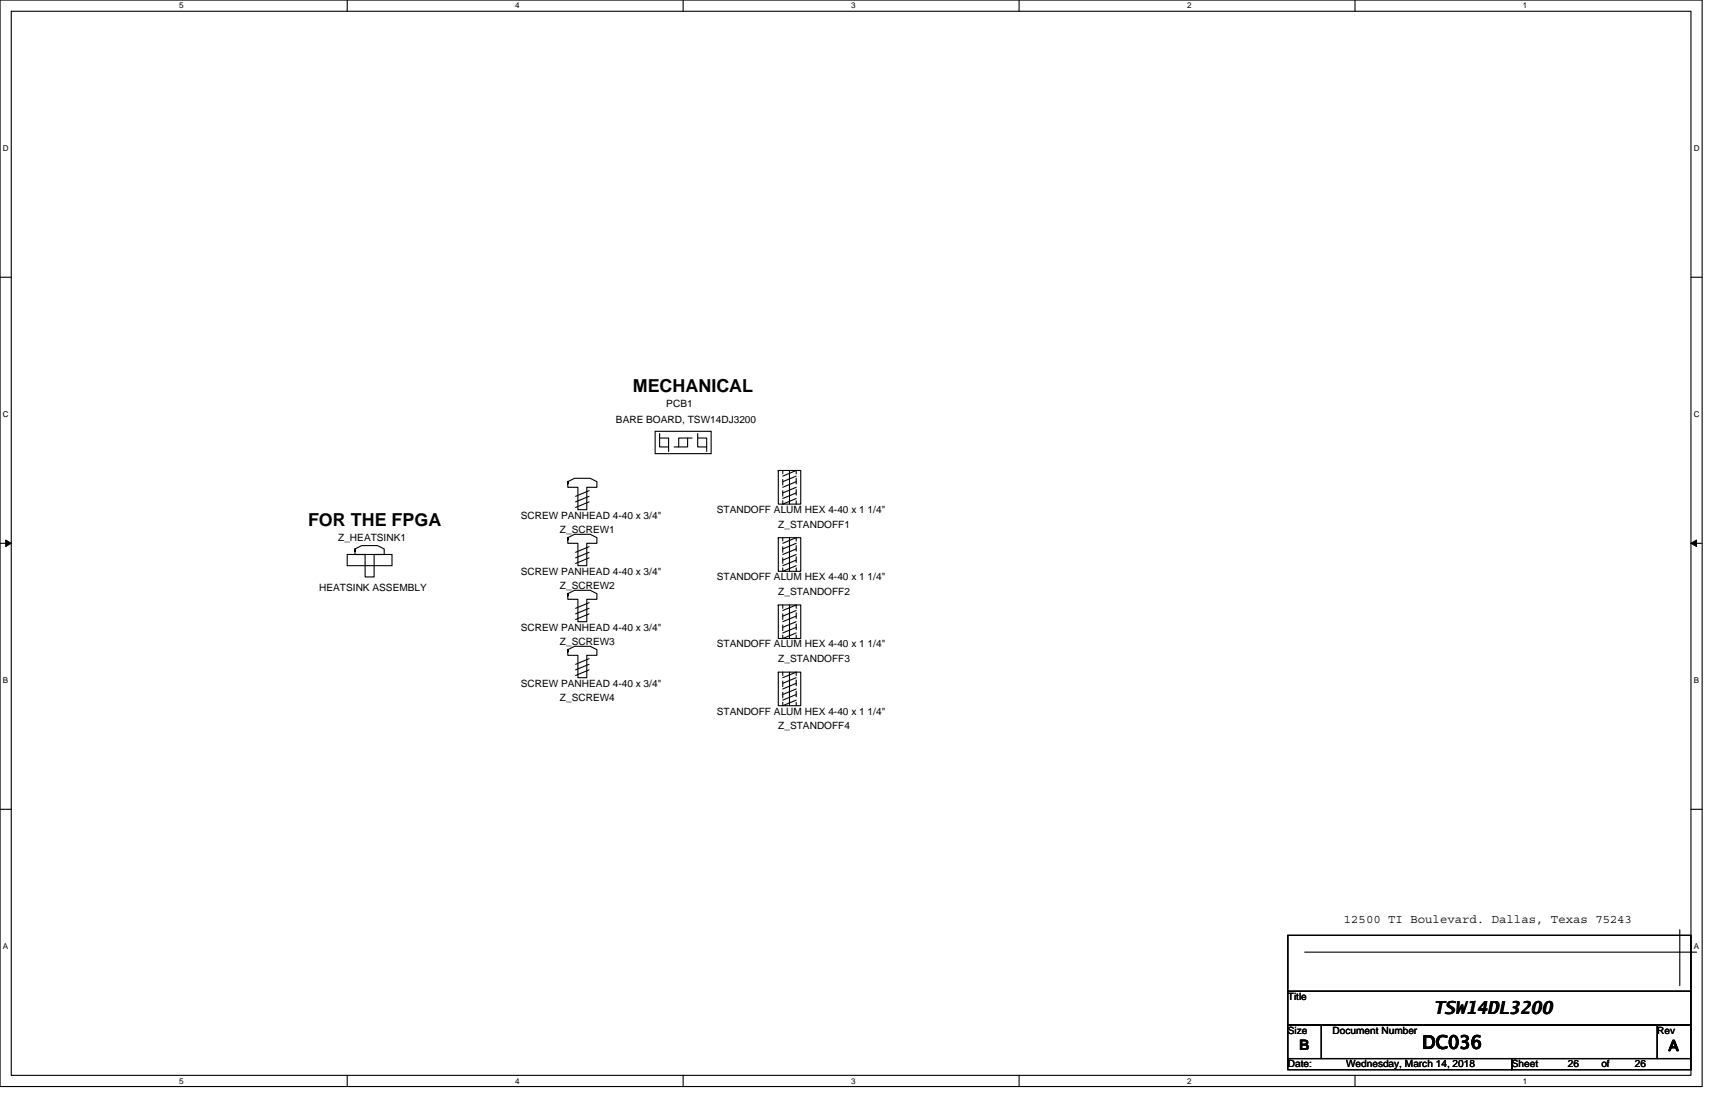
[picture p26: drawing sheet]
<svg xmlns="http://www.w3.org/2000/svg" width="432mm" height="279mm" viewBox="0 0 432 279" stroke-linecap="round" stroke-linejoin="round" font-family="sans-serif">
<defs><g id="words">
<g font-size="4.5">
<text x="159.3" y="98.6">MECHANICAL</text>
<text x="77.6" y="132.5">FOR THE FPGA</text>
<text x="360.9" y="255.1">TSW14DL3200</text>
<text x="358.1" y="263.9">DC036</text>
</g>
<g font-size="3.7">
<text x="327.1" y="264.2">B</text>
<text x="420.1" y="264.5">A</text>
</g>
<text font-size="3.1" x="338.3" y="232.3">12500 TI Boulevard. Dallas, Texas 75243</text>
<g font-size="2.5">
<text x="155.1" y="106.6">BARE BOARD, TSW14DJ3200</text>
<text x="167.8" y="102.3">PCB1</text>
<text x="131.1" y="130.5">SCREW PANHEAD 4-40 x 3/4&quot;</text>
<text x="180.5" y="129.1">STANDOFF ALUM HEX 4-40 x 1 1/4&quot;</text>
<text x="85.2" y="136.2">Z_HEATSINK1</text>
<text x="141" y="134.2">Z_SCREW1</text>
<text x="196" y="132.8">Z_STANDOFF1</text>
<text x="80.4" y="148.9">HEATSINK ASSEMBLY</text>
<text x="131.1" y="144.6">SCREW PANHEAD 4-40 x 3/4&quot;</text>
<text x="141" y="148.3">Z_SCREW2</text>
<text x="180.5" y="146">STANDOFF ALUM HEX 4-40 x 1 1/4&quot;</text>
<text x="196" y="149.7">Z_STANDOFF2</text>
<text x="131.1" y="158.7">SCREW PANHEAD 4-40 x 3/4&quot;</text>
<text x="141" y="162.4">Z_SCREW3</text>
<text x="180.5" y="163">STANDOFF ALUM HEX 4-40 x 1 1/4&quot;</text>
<text x="196" y="166.6">Z_STANDOFF3</text>
<text x="131.1" y="172.8">SCREW PANHEAD 4-40 x 3/4&quot;</text>
<text x="141" y="176.5">Z_SCREW4</text>
<text x="180.5" y="179.9">STANDOFF ALUM HEX 4-40 x 1 1/4&quot;</text>
<text x="196" y="183.6">Z_STANDOFF4</text>
<text x="324.3" y="251.8">Title</text>
<text x="324.3" y="260.2">Size</text>
<text x="335.5" y="260.2">Document Number</text>
<text x="417.3" y="260.2">Rev</text>
<text x="324.3" y="268.7">Date:</text>
<text x="338.9" y="268.7">Wednesday, March 14, 2018</text>
<text x="380.6" y="268.7">Sheet</text>
<text x="394.7" y="268.7">26</text>
<text x="403.2" y="268.7">of</text>
<text x="411.6" y="268.7">26</text>
</g>
<g font-size="2">
<text x="45.1" y="2.1">5</text>
<text x="129.7" y="2.1">4</text>
<text x="214.3" y="2.1">3</text>
<text x="298.9" y="2.1">2</text>
<text x="383.5" y="2.1">1</text>
<text x=".7" y="38.1">D</text>
<text x="426.5" y="38.1">D</text>
<text x=".7" y="105.1">C</text>
<text x="426.5" y="105.1">C</text>
<text x=".7" y="172">B</text>
<text x="426.5" y="172">B</text>
<text x=".7" y="239">A</text>
<text x="426.5" y="239">A</text>
<text x="45.1" y="272.8">5</text>
<text x="129.7" y="272.8">4</text>
<text x="214.3" y="272.8">3</text>
<text x="298.9" y="272.8">2</text>
<text x="383.5" y="272.8">1</text>
</g>
</g></defs>
<path d="M0 0h428.6v273.5h-428.6zM2.8 2.8h422.9v267.9h-422.9z" fill="none" stroke="#000" stroke-width=".28"/>
<g fill="#fff">
<path d="M45.1 .3h1.1v2.3h-1.1z"/>
<path d="M45.1 271h1.1v2.2h-1.1z"/>
</g>
<path d="M87.4 0v2.8M87.4 270.7v2.8" fill="none" stroke="#000" stroke-width=".28"/>
<g fill="#fff">
<path d="M129.7 .3h1.1v2.3h-1.1z"/>
<path d="M129.7 271h1.1v2.2h-1.1z"/>
</g>
<path d="M172 0v2.8M172 270.7v2.8" fill="none" stroke="#000" stroke-width=".28"/>
<g fill="#fff">
<path d="M214.3 .3h1.1v2.3h-1.1z"/>
<path d="M214.3 271h1.1v2.2h-1.1z"/>
</g>
<path d="M256.6 0v2.8M256.6 270.7v2.8" fill="none" stroke="#000" stroke-width=".28"/>
<g fill="#fff">
<path d="M298.9 .3h1.1v2.3h-1.1z"/>
<path d="M298.9 271h1.1v2.2h-1.1z"/>
</g>
<path d="M341.2 0v2.8M341.2 270.7v2.8" fill="none" stroke="#000" stroke-width=".28"/>
<g fill="#fff">
<path d="M383.5 .3h1.1v2.3h-1.1z"/>
<path d="M383.5 271h1.1v2.2h-1.1z"/>
<path d="M.7 36.3h1.5v2.3h-1.5z"/>
<path d="M426.5 36.3h1.4v2.3h-1.4z"/>
<path d="M.7 103.3h1.5v2.2h-1.5z"/>
<path d="M426.5 103.3h1.4v2.2h-1.4z"/>
</g>
<path d="M0 69.8h2.8M425.7 69.8h2.9" fill="none" stroke="#000" stroke-width=".28"/>
<g fill="#fff">
<path d="M.7 170.2h1.4v2.3h-1.4z"/>
<path d="M426.5 170.2h1.3v2.3h-1.3z"/>
</g>
<path d="M0 136.8h2.8M425.7 136.8h2.9" fill="none" stroke="#000" stroke-width=".28"/>
<path d="M1.4 135.9l1.4 .9-1.4 .8zM425.7 136.8l1.4-.9v1.7z" fill="#000" stroke="#000" stroke-width=".25"/>
<g fill="#fff">
<path d="M.7 237.2h1.4v2.2h-1.4z"/>
<path d="M426.4 237.2h1.4v2.2h-1.4z"/>
</g>
<g fill="none" stroke="#000" stroke-width=".28">
<path d="M165 108.6h14v5.6h-14zM166.1 110.3h2.2v3.3M166.1 109.1v3.4h2.2M173.1 110.3v2.2h-3.4M174.3 110.3h-3.4v2.2M175.7 110.3h2.2v3.3M175.7 109.1v3.4h2.2M196 118.4h5.6v8.5h-5.6zM196 118.4h.1M197.1 118.4v.9M198.8 118.4v8.5M200.5 119.3v-.9l-3.4 1.4"/>
<path d="M200.5 119.8l-3.4 1.4M87.4 139.6h11.3v2.8h-11.3zM89.4 138.2l1.7-.9h3.9l1.7 .9v1.4h-2.5v5.6h-2.3v-5.6h-2.5zM143 135.3l1.7-.8h3.9l1.7 .8v1.5h-2.6v5.6h-2.2v-5.6h-2.5zM143 121.2l1.7-.8h3.9l1.7 .8v1.5h-2.6v5.6h-2.2v-5.6h-2.5zM148.3 137.6l-3.4 1.4M148.3 139l-3.4 1.4M148.3 123.5l-3.4 1.4M148.3 124.9l-3.4 1.4M148.3 126.3l-3.4 1.4M196 135.3h5.6v8.5h-5.6zM196 135.3h.1"/>
<path d="M197.1 135.3v.9M197.1 137.6v1.4M197.1 120.7v1.4M197.1 123.5v1.4M198.8 135.3v8.5M200.5 136.2v-.9l-3.4 1.5M200.5 137.3v1.4M200.5 120.4v1.4M200.5 123.2v1.4M200.5 126v.9M200.5 136.8l-3.4 1.4M200.5 138.2l-3.4 1.4"/>
<path d="M200.5 139.6l-3.4 1.4M200.5 121.2l-3.4 1.5M200.5 122.7l-3.4 1.4M200.5 124.1l-3.4 1.4M200.5 125.5l-3.4 1.4v-.9M143 149.4l1.7-.8h3.9l1.7 .8v1.5h-2.6v5.6h-2.2v-5.6h-2.5zM148.3 140.4l-3.4 1.4M148.3 151.7l-3.4 1.4M148.3 153.1l-3.4 1.4M148.3 154.5l-3.4 1.4M196 152.3h5.6v8.4h-5.6zM196 152.3h.1"/>
<path d="M197.1 140.4v1.4M197.1 152.3v.8M197.1 154.5v1.4M197.1 157.3v1.4M198.8 152.3v8.4M200.5 140.1v1.4M200.5 143v.8M200.5 153.1v-.8l-3.4 1.4M200.5 154.2v1.4M200.5 157.1v1.4M200.5 159.9v.8M200.5 141l-3.4 1.4"/>
<path d="M200.5 142.4l-3.4 1.4v-.8M200.5 153.7l-3.4 1.4M200.5 155.1l-3.4 1.4M200.5 156.5l-3.4 1.4M200.5 157.9l-3.4 1.4M200.5 159.3l-3.4 1.4v-.8M143 163.5l1.7-.8h3.9l1.7 .8v1.5h-2.6v5.6h-2.2v-5.6h-2.5zM148.3 165.8l-3.4 1.4M148.3 167.2l-3.4 1.4M148.3 168.6l-3.4 1.4M196 169.2h5.6v8.4h-5.6zM196 169.2h.1"/>
<path d="M197.1 169.2v.8M197.1 171.4v1.4M197.1 174.3v1.4M198.8 169.2v8.4M200.5 170v-.8l-3.4 1.4M200.5 171.2v1.4M200.5 174v1.4M200.5 176.8v.8M200.5 170.6l-3.4 1.4M200.5 172l-3.4 1.4M200.5 173.4l-3.4 1.4M200.5 174.8l-3.4 1.4"/>
<path d="M200.5 176.2l-3.4 1.4v-.8M0 203.7h2.8M425.7 203.7h2.9M324.3 235.4h101.4v14.1h-101.4zM328.5 239.7h98.7M422.9 234v14.1M324.3 249.5h101.4v8.5h-101.4zM324.3 258h8.4v8.4h-8.4zM332.7 258h84.6v8.4h-84.6zM417.3 258h8.4v8.4h-8.4zM324.3 266.4h56.3v2.9h-56.3zM380.6 266.4h45.1v2.9h-45.1z"/>
</g>
<use href="#words"/>
</svg>
